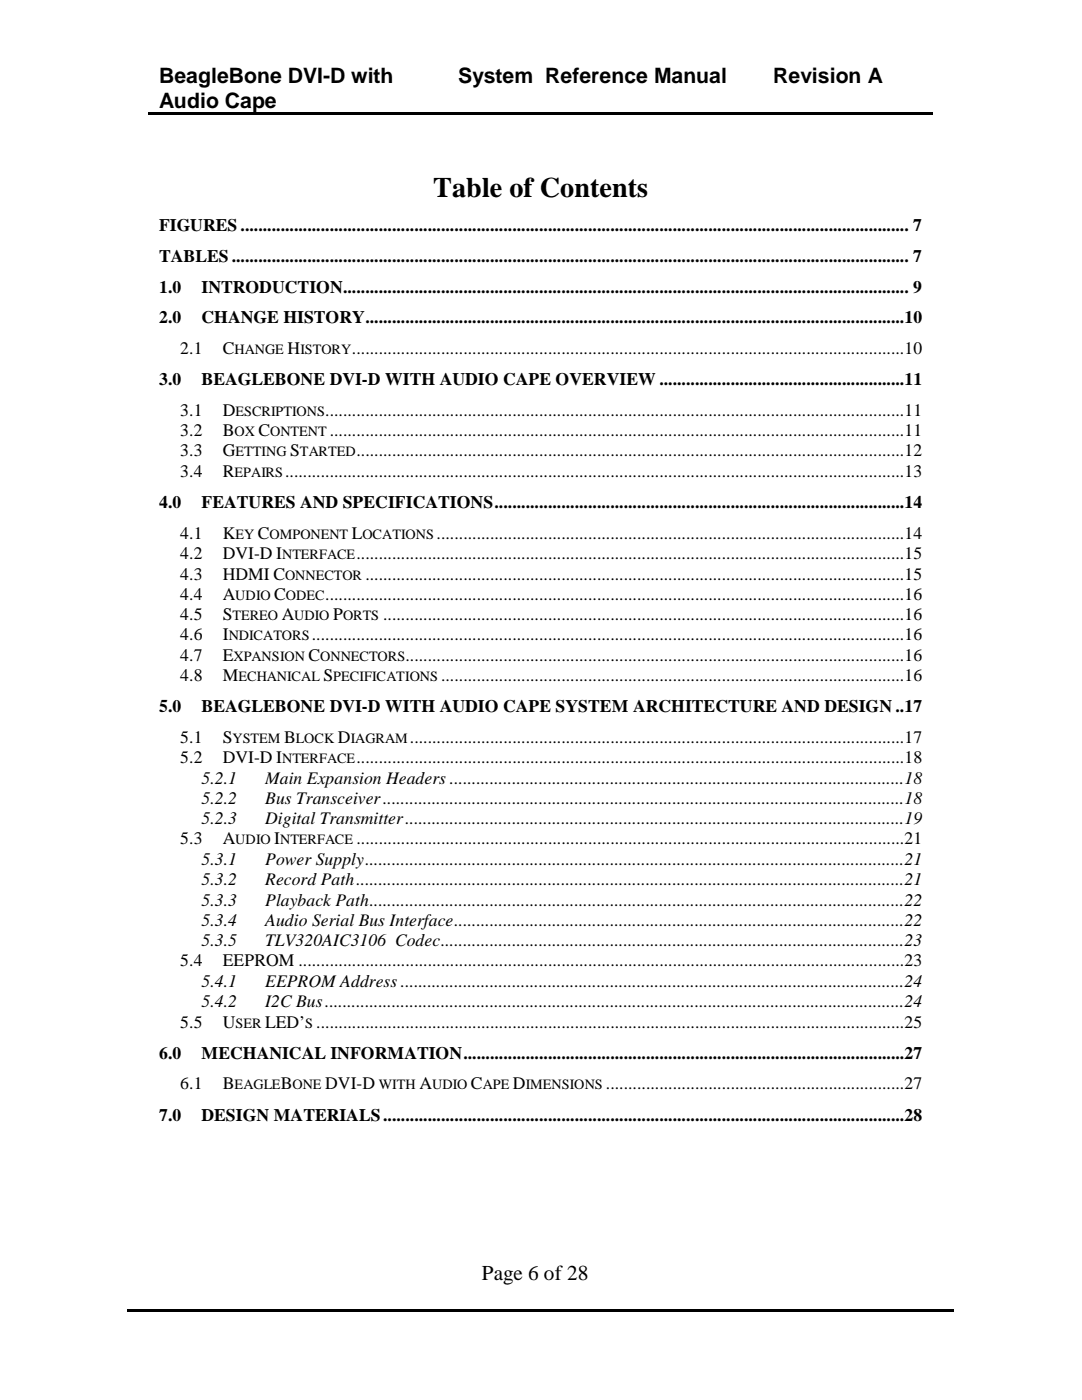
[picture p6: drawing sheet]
<svg xmlns="http://www.w3.org/2000/svg" width="216mm" height="279mm" viewBox="0 0 216 279" stroke-linecap="round" stroke-linejoin="round" font-family="sans-serif">
<defs><g id="words">
<text font-size="5.6" x="86.4" y="39.4">Table of Contents</text>
<g font-size="4.2">
<text x="31.7" y="16.6">BeagleBone DVI-D with</text>
<text x="91.4" y="16.6">System Reference Manual</text>
<text x="154.3" y="16.6">Revision A</text>
<text x="31.7" y="21.5">Audio Cape</text>
<text x="96.1" y="255.4">Page 6 of 28</text>
</g>
<g font-size="3.5">
<text x="31.7" y="46.1">FIGURES ...................................................................................................................................................... 7</text>
<text x="31.7" y="52.2">TABLES ........................................................................................................................................................ 7</text>
<text x="31.7" y="58.4">1.0</text>
<text x="40.2" y="58.4">INTRODUCTION............................................................................................................................... 9</text>
<text x="31.7" y="64.6">2.0</text>
<text x="40.2" y="64.6">CHANGE HISTORY .........................................................................................................................10</text>
<text x="36" y="70.7">2.1</text>
<text x="44.4" y="70.7">C</text>
<text x="57.4" y="70.7">H</text>
<text x="70.2" y="70.7">............................................................................................................................10</text>
<text x="31.7" y="76.9">3.0</text>
<text x="40.2" y="76.9">BEAGLEBONE DVI-D WITH AUDIO CAPE OVERVIEW .......................................................11</text>
<text x="36" y="83">3.1</text>
<text x="44.4" y="83">D</text>
<text x="64.9" y="83">..................................................................................................................................11</text>
<text x="36" y="87.1">3.2</text>
<text x="44.4" y="87.1">B</text>
<text x="51.6" y="87.1">C</text>
<text x="65.8" y="87.1">.................................................................................................................................11</text>
<text x="36" y="91.1">3.3</text>
<text x="36" y="95.2">3.4</text>
<text x="44.4" y="91.1">G</text>
<text x="44.4" y="95.2">R</text>
<text x="56.9" y="95.2">...........................................................................................................................................13</text>
<text x="57.9" y="91.1">S</text>
<text x="71.1" y="91.1">...........................................................................................................................12</text>
<text x="31.7" y="101.4">4.0</text>
<text x="40.2" y="101.4">FEATURES AND SPECIFICATIONS ............................................................................................14</text>
<text x="36" y="107.5">4.1</text>
<text x="44.4" y="107.5">K</text>
<text x="51.5" y="107.5">C</text>
<text x="70.2" y="107.5">L</text>
<text x="87.1" y="107.5">.........................................................................................................14</text>
<text x="36" y="111.6">4.2</text>
<text x="44.4" y="111.6">DVI-D I</text>
<text x="71.1" y="111.6">...........................................................................................................................15</text>
<text x="36" y="115.7">4.3</text>
<text x="36" y="119.7">4.4</text>
<text x="44.4" y="115.7">HDMI C</text>
<text x="44.4" y="119.7">A</text>
<text x="54.7" y="119.7">C</text>
<text x="64.9" y="119.7">..................................................................................................................................16</text>
<text x="72.9" y="115.7">.........................................................................................................................15</text>
<text x="36" y="123.7">4.5</text>
<text x="44.4" y="123.7">S</text>
<text x="56.2" y="123.7">A</text>
<text x="66.5" y="123.7">P</text>
<text x="76.5" y="123.7">.....................................................................................................................16</text>
<text x="36" y="127.8">4.6</text>
<text x="36" y="131.9">4.7</text>
<text x="44.4" y="127.8">I</text>
<text x="44.4" y="131.9">E</text>
<text x="61.6" y="131.9">C</text>
<text x="62.2" y="127.8">.....................................................................................................................................16</text>
<text x="80.9" y="131.9">................................................................................................................16</text>
<text x="36" y="135.9">4.8</text>
<text x="44.4" y="135.9">M</text>
<text x="64.6" y="135.9">S</text>
<text x="88" y="135.9">........................................................................................................16</text>
<text x="31.7" y="142.2">5.0</text>
<text x="40.2" y="142.2">BEAGLEBONE DVI-D WITH AUDIO CAPE SYSTEM ARCHITECTURE AND DESIGN ..17</text>
<text x="36" y="148.3">5.1</text>
<text x="44.4" y="148.3">S</text>
<text x="56.7" y="148.3">B</text>
<text x="67.4" y="148.3">D</text>
<text x="81.8" y="148.3">...............................................................................................................17</text>
<text x="36" y="152.3">5.2</text>
<text x="44.4" y="152.3">DVI-D I</text>
<text x="71.1" y="152.3">...........................................................................................................................18</text>
<text x="40.2" y="156.4">5.2.1</text>
<text x="40.2" y="160.4">5.2.2</text>
<text x="52.9" y="156.4">Main Expansion Headers ......................................................................................................18</text>
<text x="52.9" y="160.4">Bus Transceiver .....................................................................................................................18</text>
<text x="40.2" y="164.5">5.2.3</text>
<text x="52.9" y="164.5">Digital Transmitter ................................................................................................................19</text>
<text x="36" y="168.5">5.3</text>
<text x="40.2" y="172.6">5.3.1</text>
<text x="44.4" y="168.5">A</text>
<text x="52.9" y="172.6">Power Supply .........................................................................................................................21</text>
<text x="54.7" y="168.5">I</text>
<text x="71.1" y="168.5">...........................................................................................................................21</text>
<text x="40.2" y="176.7">5.3.2</text>
<text x="52.9" y="176.7">Record Path ...........................................................................................................................21</text>
<text x="40.2" y="180.7">5.3.3</text>
<text x="40.2" y="184.8">5.3.4</text>
<text x="52.9" y="180.7">Playback Path ........................................................................................................................22</text>
<text x="52.9" y="184.8">Audio Serial Bus Interface .....................................................................................................22</text>
<text x="40.2" y="188.8">5.3.5</text>
<text x="52.9" y="188.8">TLV320AIC3106 Codec ........................................................................................................23</text>
<text x="36" y="192.9">5.4</text>
<text x="40.2" y="196.9">5.4.1</text>
<text x="44.4" y="192.9">EEPROM ........................................................................................................................................23</text>
<text x="52.9" y="196.9">EEPROM Address .................................................................................................................24</text>
<text x="40.2" y="201">5.4.2</text>
<text x="52.9" y="201">I2C Bus ..................................................................................................................................24</text>
<text x="36" y="205.1">5.5</text>
<text x="44.4" y="205.1">U</text>
<text x="52.9" y="205.1">LED’ ....................................................................................................................................25</text>
<text x="31.7" y="211.3">6.0</text>
<text x="40.2" y="211.3">MECHANICAL INFORMATION ...................................................................................................27</text>
<text x="36" y="217.4">6.1</text>
<text x="44.4" y="217.4">B</text>
<text x="56" y="217.4">B</text>
<text x="64.9" y="217.4">DVI-D</text>
<text x="83.7" y="217.4">A</text>
<text x="94" y="217.4">C</text>
<text x="102.4" y="217.4">D</text>
<text x="120.9" y="217.4">...................................................................27</text>
<text x="31.7" y="223.6">7.0</text>
<text x="40.2" y="223.6">DESIGN MATERIALS .....................................................................................................................28</text>
</g>
<g font-size="2.8">
<text x="46.8" y="70.7">HANGE</text>
<text x="59.9" y="70.7">ISTORY</text>
<text x="47" y="83">ESCRIPTIONS</text>
<text x="46.8" y="87.1">OX</text>
<text x="53.9" y="87.1">ONTENT</text>
<text x="46.8" y="95.2">EPAIRS</text>
<text x="47" y="91.1">ETTING</text>
<text x="59.9" y="91.1">TARTED</text>
<text x="47" y="107.5">EY</text>
<text x="53.8" y="107.5">OMPONENT</text>
<text x="72.3" y="107.5">OCATIONS</text>
<text x="56.3" y="111.6">NTERFACE</text>
<text x="46.9" y="119.7">UDIO</text>
<text x="56.9" y="115.7">ONNECTOR</text>
<text x="57.1" y="119.7">ODEC</text>
<text x="46.4" y="123.7">TEREO</text>
<text x="58.7" y="123.7">UDIO</text>
<text x="68.5" y="123.7">ORTS</text>
<text x="45.6" y="127.8">NDICATORS</text>
<text x="46.6" y="131.9">XPANSION</text>
<text x="63.9" y="131.9">ONNECTORS</text>
<text x="47.6" y="135.9">ECHANICAL</text>
<text x="66.5" y="135.9">PECIFICATIONS</text>
<text x="46.4" y="148.3">YSTEM</text>
<text x="59.1" y="148.3">LOCK</text>
<text x="70" y="148.3">IAGRAM</text>
<text x="56.3" y="152.3">NTERFACE</text>
<text x="46.9" y="168.5">UDIO NTERFACE</text>
<text x="47" y="205.1">SER</text>
<text x="60.9" y="205.1">S</text>
<text x="46.8" y="217.4">EAGLE</text>
<text x="58.4" y="217.4">ONE</text>
<text x="75.6" y="217.4">WITH</text>
<text x="86.2" y="217.4">UDIO</text>
<text x="96.4" y="217.4">APE</text>
<text x="104.9" y="217.4">IMENSIONS</text>
</g>
</g></defs>
<path d="M29.6 22.4h54.6v.5h-54.6zM83.9 22.4h.5v.5h-.5zM84.4 22.4h68v.5h-68zM152.1 22.4h.6v.5h-.6zM152.7 22.4h33.4v.5h-33.4zM25.3 261.3h64.4v.5h-64.4zM89.5 261.3h.5v.5h-.5zM90 261.3h33.8v.5h-33.8zM123.6 261.3h.5v.5h-.5zM124.1 261.3h66.2v.5h-66.2z" fill="#000"/>
<use href="#words"/>
</svg>
